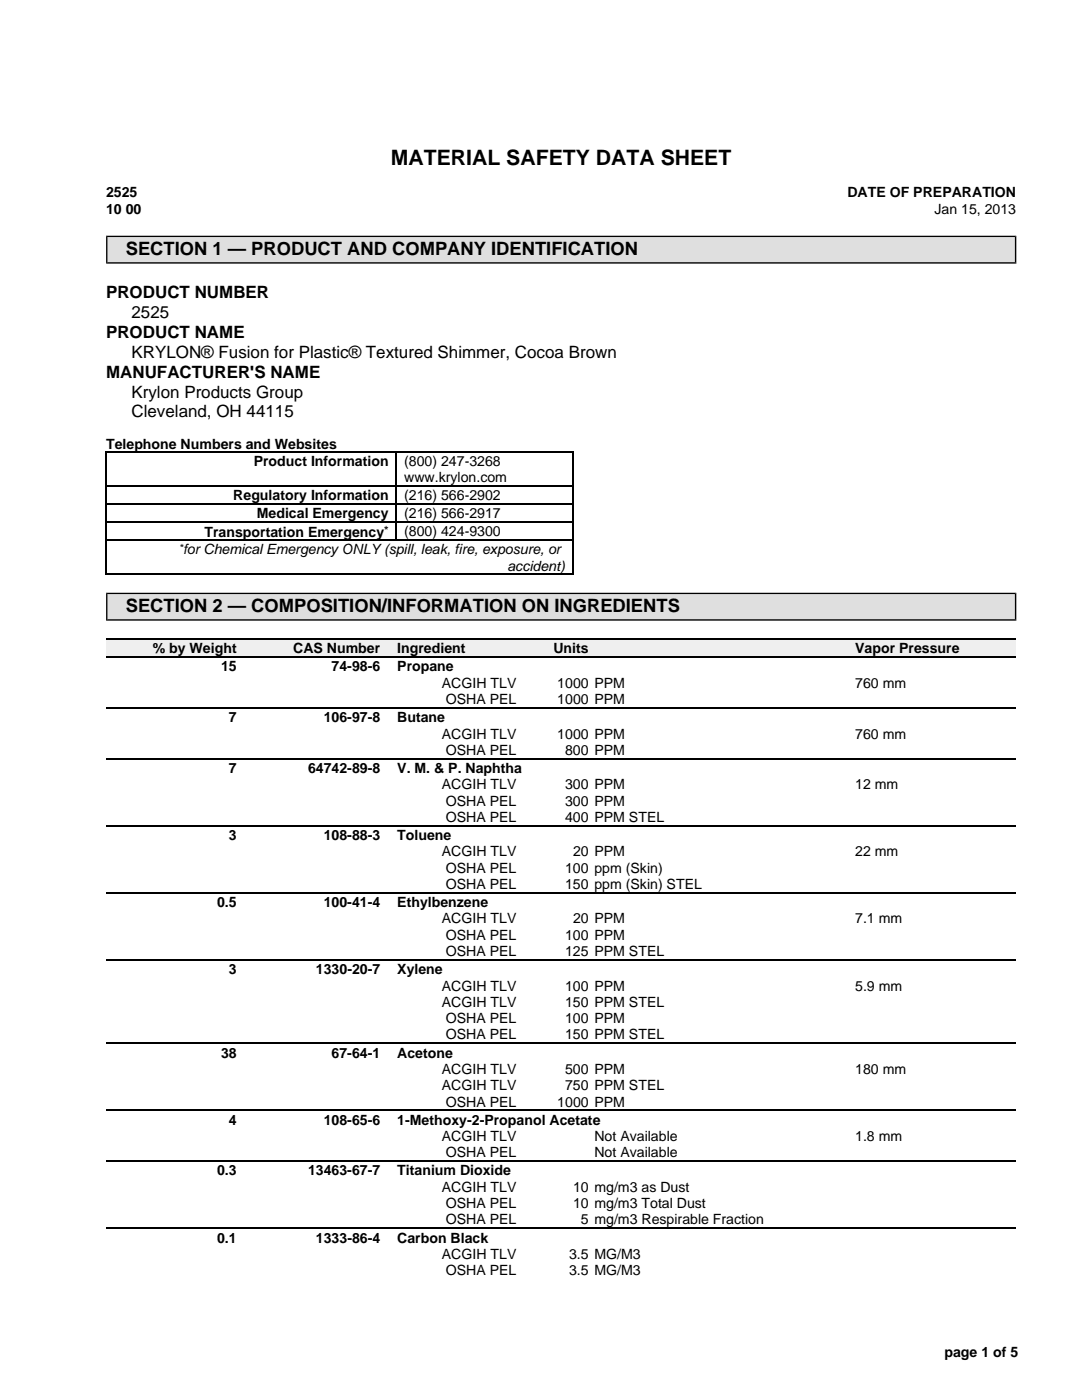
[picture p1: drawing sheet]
<svg xmlns="http://www.w3.org/2000/svg" width="216mm" height="279mm" viewBox="0 0 216 279" stroke-linecap="round" stroke-linejoin="round" font-family="sans-serif">
<defs><g id="words">
<text font-size="4.2" x="78" y="32.9">MATERIAL SAFETY DATA SHEET</text>
<g font-size="3.7">
<text x="25.1" y="50.8">SECTION 1 — PRODUCT AND COMPANY IDENTIFICATION</text>
<text x="25.1" y="122.1">SECTION 2 — COMPOSITION/INFORMATION ON INGREDIENTS</text>
</g>
<g font-size="3.4">
<text x="21.2" y="59.5">PRODUCT NUMBER</text>
<text x="26.2" y="63.4">2525</text>
<text x="21.2" y="67.5">PRODUCT NAME</text>
<text x="26.2" y="71.4">KRYLON® Fusion for Plastic® Textured Shimmer, Cocoa Brown</text>
<text x="21.2" y="75.4">MANUFACTURER'S NAME</text>
<text x="26.2" y="79.3">Krylon Products Group</text>
<text x="26.2" y="83.3">Cleveland, OH 44115</text>
</g>
<g font-size="2.8">
<text x="21.2" y="39.4">2525</text>
<text x="169.1" y="39.4">DATE OF PREPARATION</text>
<text x="21.2" y="42.7">10 00</text>
<text x="186.5" y="42.6">Jan 15, 2013</text>
<text x="21.2" y="89.6">Telephone Numbers and Websites</text>
<text x="50.6" y="93.1">Product Information</text>
<text x="80.7" y="93">(800) 247-3268</text>
<text x="46.6" y="99.8">Regulatory Information</text>
<text x="80.7" y="96.2">www.krylon.com</text>
<text x="80.7" y="99.8">(216) 566-2902</text>
<text x="40.8" y="107.1">Transportation Emergency</text>
<text x="51.2" y="103.5">Medical Emergency</text>
<text x="80.7" y="103.4">(216) 566-2917</text>
<text x="80.7" y="107">(800) 424-9300</text>
<text x="36.5" y="110.6">for Chemical Emergency ONLY (spill, leak, fire, exposure, or</text>
<text x="101.3" y="113.9">accident)</text>
<text x="30.5" y="130.4">% by Weight</text>
<text x="58.5" y="130.4">CAS Number</text>
<text x="79.3" y="130.4">Ingredient</text>
<text x="110.4" y="130.4">Units</text>
<text x="170.6" y="130.4">Vapor Pressure</text>
<text x="44.1" y="134">15</text>
<text x="66.2" y="134">74-98-6</text>
<text x="79.3" y="134">Propane</text>
<text x="88.2" y="137.3">ACGIH TLV</text>
<text x="111.2" y="137.3">1000 PPM</text>
<text x="170.6" y="137.3">760 mm</text>
<text x="89" y="140.5">OSHA PEL</text>
<text x="111.2" y="140.5">1000 PPM</text>
<text x="45.7" y="144.1">7</text>
<text x="64.6" y="144.1">106-97-8</text>
<text x="79.3" y="144.1">Butane</text>
<text x="88.2" y="147.4">ACGIH TLV</text>
<text x="111.2" y="147.4">1000 PPM</text>
<text x="170.6" y="147.4">760 mm</text>
<text x="45.7" y="154.3">7</text>
<text x="61.5" y="154.3">64742-89-8</text>
<text x="79.3" y="154.3">V. M. &amp; P. Naphtha</text>
<text x="89" y="150.6">OSHA PEL</text>
<text x="112.8" y="150.6">800 PPM</text>
<text x="88.2" y="157.5">ACGIH TLV</text>
<text x="89" y="160.8">OSHA PEL</text>
<text x="112.8" y="157.5">300 PPM</text>
<text x="112.8" y="160.8">300 PPM</text>
<text x="170.6" y="157.5">12 mm</text>
<text x="45.7" y="167.6">3</text>
<text x="64.6" y="167.6">108-88-3</text>
<text x="79.3" y="167.6">Toluene</text>
<text x="89" y="164">OSHA PEL</text>
<text x="112.8" y="164">400 PPM STEL</text>
<text x="88.2" y="170.9">ACGIH TLV</text>
<text x="114.3" y="170.9">20 PPM</text>
<text x="170.6" y="170.9">22 mm</text>
<text x="89" y="174.2">OSHA PEL</text>
<text x="89" y="177.4">OSHA PEL</text>
<text x="112.8" y="174.2">100 ppm (Skin)</text>
<text x="112.8" y="177.4">150 ppm (Skin) STEL</text>
<text x="43.3" y="181">0.5</text>
<text x="64.6" y="181">100-41-4</text>
<text x="79.3" y="181">Ethylbenzene</text>
<text x="88.2" y="184.3">ACGIH TLV</text>
<text x="114.3" y="184.3">20 PPM</text>
<text x="170.6" y="184.3">7.1 mm</text>
<text x="89" y="187.6">OSHA PEL</text>
<text x="89" y="190.8">OSHA PEL</text>
<text x="112.8" y="187.6">100 PPM</text>
<text x="112.8" y="190.8">125 PPM STEL</text>
<text x="45.7" y="194.4">3</text>
<text x="63" y="194.4">1330-20-7</text>
<text x="79.3" y="194.4">Xylene</text>
<text x="88.2" y="197.7">ACGIH TLV</text>
<text x="112.8" y="197.7">100 PPM</text>
<text x="170.6" y="197.7">5.9 mm</text>
<text x="88.2" y="200.9">ACGIH TLV</text>
<text x="112.8" y="200.9">150 PPM STEL</text>
<text x="89" y="204.2">OSHA PEL</text>
<text x="89" y="207.4">OSHA PEL</text>
<text x="112.8" y="204.2">100 PPM</text>
<text x="112.8" y="207.4">150 PPM STEL</text>
<text x="44.1" y="211.1">38</text>
<text x="66.2" y="211.1">67-64-1</text>
<text x="79.3" y="211.1">Acetone</text>
<text x="88.2" y="214.3">ACGIH TLV</text>
<text x="112.8" y="214.3">500 PPM</text>
<text x="170.6" y="214.3">180 mm</text>
<text x="88.2" y="217.6">ACGIH TLV</text>
<text x="89" y="220.8">OSHA PEL</text>
<text x="111.2" y="220.8">1000 PPM</text>
<text x="112.8" y="217.6">750 PPM STEL</text>
<text x="45.7" y="224.4">4</text>
<text x="64.6" y="224.4">108-65-6</text>
<text x="79.3" y="224.4">1-Methoxy-2-Propanol Acetate</text>
<text x="88.2" y="227.7">ACGIH TLV</text>
<text x="118.6" y="227.7">Not Available</text>
<text x="170.6" y="227.7">1.8 mm</text>
<text x="89" y="231">OSHA PEL</text>
<text x="118.6" y="231">Not Available</text>
<text x="43.3" y="234.6">0.3</text>
<text x="61.5" y="234.6">13463-67-7</text>
<text x="79.3" y="234.6">Titanium Dioxide</text>
<text x="88.2" y="237.8">ACGIH TLV</text>
<text x="114.3" y="237.8">10 mg/m3 as Dust</text>
<text x="89" y="241.1">OSHA PEL</text>
<text x="89" y="244.4">OSHA PEL</text>
<text x="114.3" y="241.1">10 mg/m3 Total Dust</text>
<text x="115.9" y="244.4">5 mg/m3 Respirable Fraction</text>
<text x="43.3" y="248">0.1</text>
<text x="63" y="248">1333-86-4</text>
<text x="79.3" y="248">Carbon Black</text>
<text x="88.2" y="251.2">ACGIH TLV</text>
<text x="113.5" y="251.2">3.5 MG/M3</text>
<text x="89" y="254.5">OSHA PEL</text>
<text x="113.5" y="254.5">3.5 MG/M3</text>
<text x="188.5" y="270.9">page 1 of 5</text>
</g>
<g font-size="2.3">
<text x="76.7" y="106.5">*</text>
<text x="35.6" y="110.1">*</text>
</g>
</g></defs>
<path d="M21.2 47h181.6v5.6h-181.6z" fill="#dfdfdf"/>
<path d="M21.2 47.2h181.6M21.2 52.5h181.6M21.3 47v5.6M202.6 47v5.6" fill="none" stroke="#000" stroke-width=".26"/>
<g fill="#fff">
<path d="M21.2 90.2h57.9v6.8h-57.9z"/>
<path d="M21.2 97h57.9v3.6h-57.9z"/>
<path d="M21.2 100.6h57.9v3.6h-57.9z"/>
<path d="M21.2 104.2h57.9v3.7h-57.9z"/>
<path d="M21.2 107.9h93v6.7h-93z"/>
</g>
<path d="M21 90.2h93.4M21 97h93.4M21.2 90.1v24.7M79.1 90.1v17.9M114.2 90.1v24.7M21 100.6h93.4M21 104.2h93.4M21 107.9h93.4M21 114.6h93.4" fill="none" stroke="#000" stroke-width=".26"/>
<path d="M21.2 118.3h181.6v5.6h-181.6z" fill="#dfdfdf"/>
<path d="M21.2 118.4h181.6M21.3 118.3v5.6M202.6 118.3v5.6M21.2 123.7h181.6" fill="none" stroke="#000" stroke-width=".26"/>
<g fill="#efefef">
<path d="M21.2 127.5h26.6v3.6h-26.6z"/>
<path d="M47.8 127.5h30.9v3.6h-30.9z"/>
<path d="M78.7 127.5h27.2v3.6h-27.2z"/>
<path d="M105.9 127.5h12.1v3.6h-12.1z"/>
<path d="M118 127.5h52.1v3.6h-52.1z"/>
<path d="M170.1 127.5h32.7v3.6h-32.7z"/>
</g>
<path d="M21.2 127.5h181.6M21.2 131.1h181.6M21.2 141.3h181.6M21.2 151.4h181.6M21.2 164.8h181.6M21.2 178.2h181.6M21.2 191.6h181.6M21.2 208.2h181.6M21.2 221.6h181.6M21.2 231.7h181.6M21.2 245.1h181.6" fill="none" stroke="#000" stroke-width=".26"/>
<use href="#words"/>
</svg>
